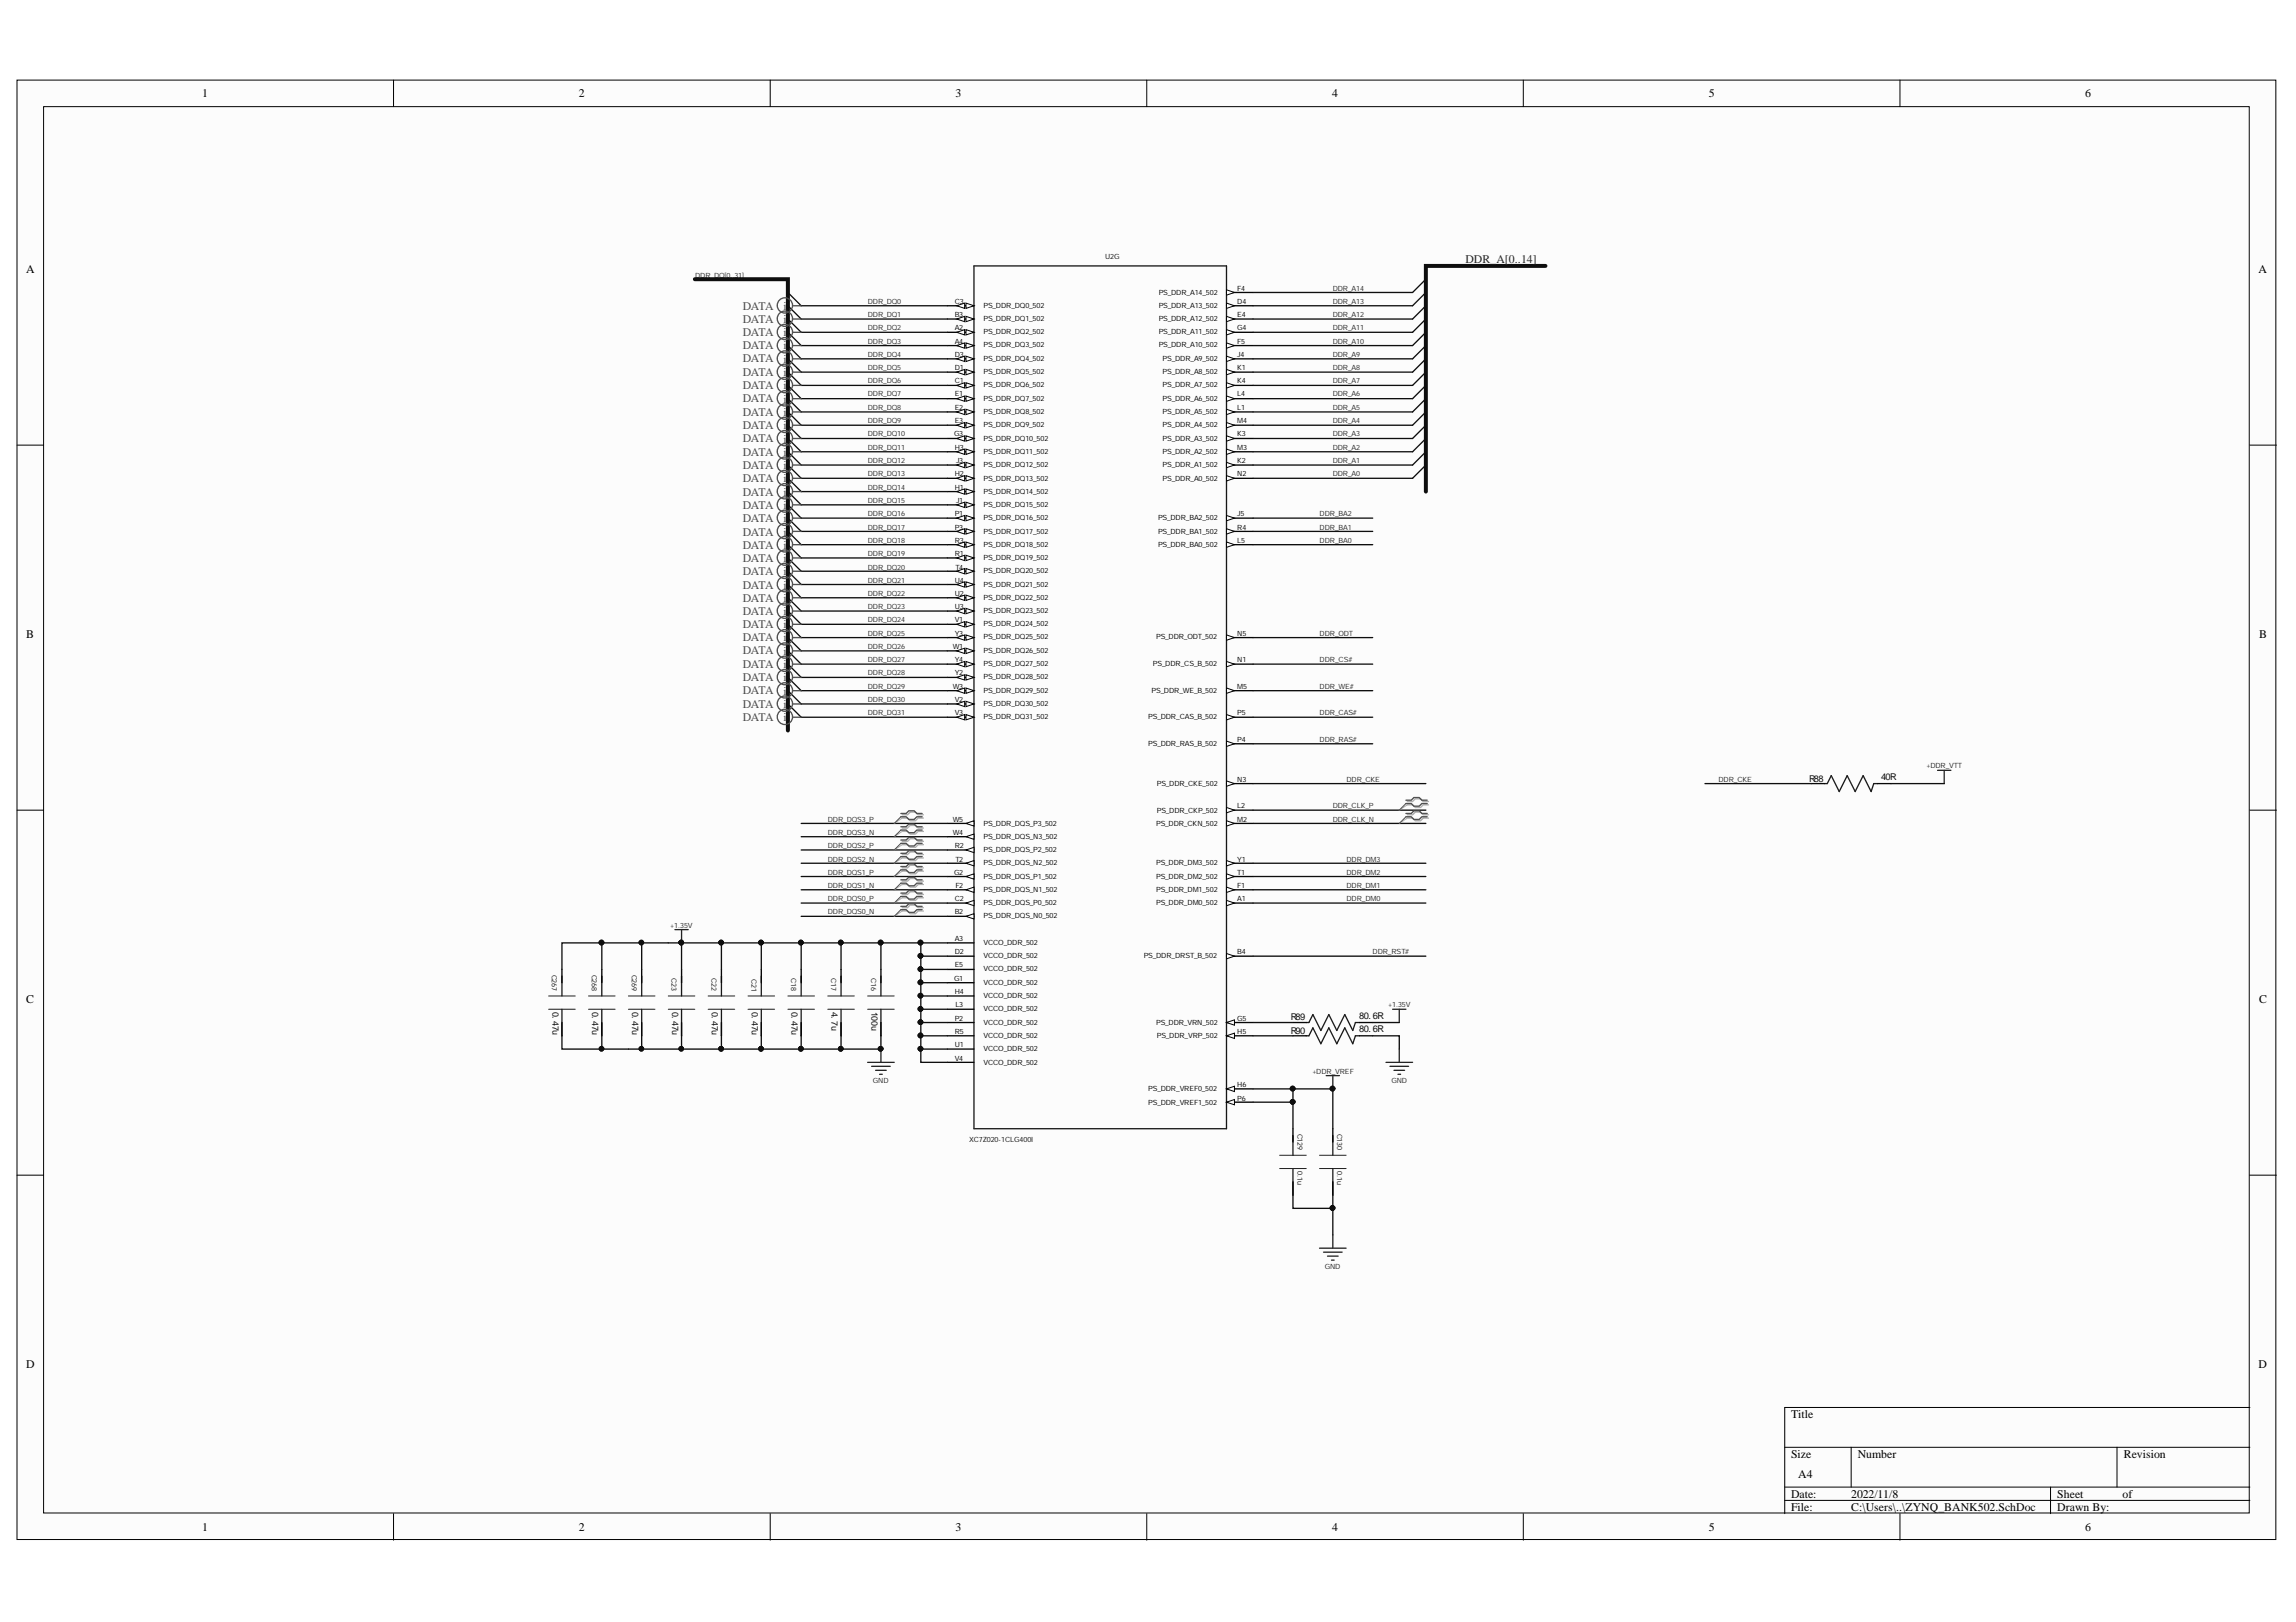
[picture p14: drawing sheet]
<svg xmlns="http://www.w3.org/2000/svg" width="297mm" height="210mm" viewBox="0 0 297 210" stroke-linecap="round" stroke-linejoin="round" font-family="sans-serif">
<defs><g id="words">
<g font-size="1.5">
<text x="26.1" y="12.6">1</text>
<text x="74.9" y="12.6">2</text>
<text x="123.6" y="12.6">3</text>
<text x="172.3" y="12.6">4</text>
<text x="221.1" y="12.6">5</text>
<text x="269.8" y="12.6">6</text>
<text x="3.4" y="35.3">A</text>
<text x="292.2" y="35.3">A</text>
<text x="3.4" y="82.6">B</text>
<text x="292.3" y="82.6">B</text>
<text x="3.4" y="129.8">C</text>
<text x="292.3" y="129.8">C</text>
<text x="3.4" y="177.1">D</text>
<text x="292.2" y="177.1">D</text>
<text x="231.7" y="183.5">Title</text>
<text x="231.7" y="188.7">Size</text>
<text x="232.6" y="191.3">A4</text>
<text x="240.3" y="188.7">Number</text>
<text x="274.8" y="188.7">Revision</text>
<text x="231.7" y="193.8">Date:</text>
<text x="231.7" y="195.5">File:</text>
<text x="239.5" y="193.8">2022/11/8</text>
<text x="239.5" y="195.5">C:\Users\..\ZYNQ_BANK502.SchDoc</text>
<text x="266.1" y="193.8">Sheet</text>
<text x="266.1" y="195.5">Drawn By:</text>
<text x="274.6" y="193.8">of</text>
<text x="26.1" y="198.1">1</text>
<text x="74.9" y="198.1">2</text>
<text x="123.6" y="198.1">3</text>
<text x="172.3" y="198.1">4</text>
<text x="221.1" y="198.1">5</text>
<text x="269.8" y="198.1">6</text>
</g>
<text font-size="1.5" fill="#262626" x="189.6" y="34.1">DDR_A[0..14]</text>
<g font-size="1.5" fill="#4c4c4c">
<text x="96.1" y="40.1">DATA</text>
<text x="96.1" y="41.8">DATA</text>
<text x="101.3" y="40.1">i</text>
<text x="101.3" y="41.8">i</text>
<text x="96.1" y="43.5">DATA</text>
<text x="96.1" y="45.2">DATA</text>
<text x="96.1" y="46.9">DATA</text>
<text x="101.3" y="43.5">i</text>
<text x="101.3" y="45.2">i</text>
<text x="101.3" y="47">i</text>
<text x="96.1" y="48.7">DATA</text>
<text x="96.1" y="50.4">DATA</text>
<text x="96.1" y="52.1">DATA</text>
<text x="96.1" y="53.8">DATA</text>
<text x="101.3" y="48.7">i</text>
<text x="101.3" y="50.4">i</text>
<text x="101.3" y="52.2">i</text>
<text x="101.3" y="53.8">i</text>
<text x="96.1" y="55.5">DATA</text>
<text x="96.1" y="57.2">DATA</text>
<text x="96.1" y="59">DATA</text>
<text x="101.3" y="55.5">i</text>
<text x="101.3" y="57.3">i</text>
<text x="101.3" y="59">i</text>
<text x="96.1" y="60.7">DATA</text>
<text x="96.1" y="62.4">DATA</text>
<text x="96.1" y="64.2">DATA</text>
<text x="96.1" y="65.8">DATA</text>
<text x="101.3" y="60.7">i</text>
<text x="101.3" y="62.4">i</text>
<text x="101.3" y="64.2">i</text>
<text x="101.3" y="65.8">i</text>
<text x="96.1" y="67.5">DATA</text>
<text x="96.1" y="69.3">DATA</text>
<text x="96.1" y="71">DATA</text>
<text x="101.3" y="67.5">i</text>
<text x="101.3" y="69.3">i</text>
<text x="101.3" y="71">i</text>
<text x="96.1" y="72.7">DATA</text>
<text x="96.1" y="74.5">DATA</text>
<text x="96.1" y="76.2">DATA</text>
<text x="96.1" y="77.8">DATA</text>
<text x="101.3" y="72.7">i</text>
<text x="101.3" y="74.5">i</text>
<text x="101.3" y="76.2">i</text>
<text x="101.3" y="77.8">i</text>
<text x="96.1" y="79.6">DATA</text>
<text x="96.1" y="81.3">DATA</text>
<text x="96.1" y="83">DATA</text>
<text x="101.3" y="79.6">i</text>
<text x="101.3" y="81.3">i</text>
<text x="101.3" y="83">i</text>
<text x="96.1" y="84.7">DATA</text>
<text x="96.1" y="86.5">DATA</text>
<text x="96.1" y="88.2">DATA</text>
<text x="96.1" y="89.9">DATA</text>
<text x="101.3" y="84.8">i</text>
<text x="101.3" y="86.5">i</text>
<text x="101.3" y="88.2">i</text>
<text x="101.3" y="89.9">i</text>
<text x="96.1" y="91.6">DATA</text>
<text x="96.1" y="93.3">DATA</text>
<text x="101.3" y="91.6">i</text>
<text x="101.3" y="93.3">i</text>
</g>
<g font-size="1.2" fill="#0e0e0e">
<text x="234.1" y="101.1">R88</text>
<text x="243.4" y="101">40R</text>
<text x="71.5" y="131" transform="rotate(90 71.5 131)">0. 47u</text>
<text x="76.6" y="131" transform="rotate(90 76.6 131)">0. 47u</text>
<text x="81.8" y="131" transform="rotate(90 81.8 131)">0. 47u</text>
<text x="86.9" y="131" transform="rotate(90 86.9 131)">0. 47u</text>
<text x="92.1" y="131" transform="rotate(90 92.1 131)">0. 47u</text>
<text x="97.3" y="131" transform="rotate(90 97.3 131)">0. 47u</text>
<text x="102.4" y="131" transform="rotate(90 102.4 131)">0. 47u</text>
<text x="107.6" y="131" transform="rotate(90 107.6 131)">4. 7u</text>
<text x="112.7" y="131" transform="rotate(90 112.7 131)">100u</text>
<text x="175.9" y="131.9">80. 6R</text>
<text x="167" y="132.1">R89</text>
<text x="167" y="133.8">R90</text>
<text x="175.9" y="133.6">80. 6R</text>
</g>
<g font-size=".9" fill="#262626">
<text x="89.9" y="35.9">DDR_DQ[0..31]</text>
<text x="112.3" y="39.3">DDR_DQ0</text>
<text x="112.3" y="41.1">DDR_DQ1</text>
<text x="172.4" y="41.1">DDR_A12</text>
<text x="172.4" y="39.3">DDR_A13</text>
<text x="172.4" y="37.6">DDR_A14</text>
<text x="112.3" y="42.8">DDR_DQ2</text>
<text x="112.3" y="44.5">DDR_DQ3</text>
<text x="112.3" y="46.2">DDR_DQ4</text>
<text x="112.3" y="47.9">DDR_DQ5</text>
<text x="172.4" y="47.9">DDR_A8</text>
<text x="172.4" y="46.2">DDR_A9</text>
<text x="172.4" y="44.5">DDR_A10</text>
<text x="172.4" y="42.8">DDR_A11</text>
<text x="112.3" y="49.6">DDR_DQ6</text>
<text x="112.3" y="51.3">DDR_DQ7</text>
<text x="112.3" y="53.1">DDR_DQ8</text>
<text x="172.4" y="53.1">DDR_A5</text>
<text x="172.4" y="51.3">DDR_A6</text>
<text x="172.4" y="49.6">DDR_A7</text>
<text x="112.3" y="54.8">DDR_DQ9</text>
<text x="112.3" y="56.5">DDR_DQ10</text>
<text x="112.3" y="58.2">DDR_DQ11</text>
<text x="112.3" y="59.9">DDR_DQ12</text>
<text x="172.4" y="59.9">DDR_A1</text>
<text x="172.4" y="58.2">DDR_A2</text>
<text x="172.4" y="56.5">DDR_A3</text>
<text x="172.4" y="54.8">DDR_A4</text>
<text x="112.3" y="61.6">DDR_DQ13</text>
<text x="112.3" y="63.4">DDR_DQ14</text>
<text x="112.3" y="65.1">DDR_DQ15</text>
<text x="172.4" y="61.6">DDR_A0</text>
<text x="112.3" y="66.8">DDR_DQ16</text>
<text x="112.3" y="68.6">DDR_DQ17</text>
<text x="112.3" y="70.2">DDR_DQ18</text>
<text x="112.3" y="71.9">DDR_DQ19</text>
<text x="170.7" y="66.8">DDR_BA2</text>
<text x="170.7" y="68.6">DDR_BA1</text>
<text x="170.7" y="70.2">DDR_BA0</text>
<text x="112.3" y="73.7">DDR_DQ20</text>
<text x="112.3" y="75.4">DDR_DQ21</text>
<text x="112.3" y="77.1">DDR_DQ22</text>
<text x="112.3" y="78.9">DDR_DQ23</text>
<text x="112.3" y="80.6">DDR_DQ24</text>
<text x="112.3" y="82.2">DDR_DQ25</text>
<text x="170.7" y="82.2">DDR_ODT</text>
<text x="112.3" y="84">DDR_DQ26</text>
<text x="112.3" y="85.7">DDR_DQ27</text>
<text x="112.3" y="87.4">DDR_DQ28</text>
<text x="112.3" y="89.2">DDR_DQ29</text>
<text x="170.7" y="85.7">DDR_CS#</text>
<text x="170.7" y="89.2">DDR_WE#</text>
<text x="112.3" y="90.9">DDR_DQ30</text>
<text x="112.3" y="92.6">DDR_DQ31</text>
<text x="170.7" y="92.6">DDR_CAS#</text>
<text x="170.7" y="96">DDR_RAS#</text>
<text x="174.2" y="101.2">DDR_CKE</text>
<text x="222.3" y="101.2">DDR_CKE</text>
<text x="249.2" y="99.4">+DDR_VTT</text>
<text x="107.1" y="106.3">DDR_DQS3_P</text>
<text x="172.4" y="104.6">DDR_CLK_P</text>
<text x="172.4" y="106.3">DDR_CLK_N</text>
<text x="107.1" y="113.2">DDR_DQS1_P</text>
<text x="107.1" y="111.5">DDR_DQS2_N</text>
<text x="107.1" y="108">DDR_DQS3_N</text>
<text x="107.1" y="109.7">DDR_DQS2_P</text>
<text x="174.2" y="113.2">DDR_DM2</text>
<text x="174.2" y="111.5">DDR_DM3</text>
<text x="107.1" y="114.9">DDR_DQS1_N</text>
<text x="107.1" y="116.6">DDR_DQS0_P</text>
<text x="107.1" y="118.3">DDR_DQS0_N</text>
<text x="174.2" y="114.9">DDR_DM1</text>
<text x="174.2" y="116.6">DDR_DM0</text>
<text x="86.7" y="120">+1.35V</text>
<text x="177.6" y="123.5">DDR_RST#</text>
<text x="179.6" y="130.3">+1.35V</text>
<text x="112.9" y="140.1">GND</text>
<text x="169.8" y="139">+DDR_VREF</text>
<text x="180" y="140.1">GND</text>
<text x="171.4" y="164.2">GND</text>
</g>
<g font-size=".9" fill="#0e0e0e">
<text x="143" y="33.5">U2G</text>
<text x="71.4" y="126.1" transform="rotate(90 71.4 126.1)">C267</text>
<text x="76.6" y="126.1" transform="rotate(90 76.6 126.1)">C268</text>
<text x="81.7" y="126.1" transform="rotate(90 81.7 126.1)">C269</text>
<text x="86.9" y="126.6" transform="rotate(90 86.9 126.6)">C23</text>
<text x="92" y="126.6" transform="rotate(90 92 126.6)">C22</text>
<text x="97.2" y="126.7" transform="rotate(90 97.2 126.7)">C21</text>
<text x="102.4" y="126.6" transform="rotate(90 102.4 126.6)">C18</text>
<text x="107.5" y="126.6" transform="rotate(90 107.5 126.6)">C17</text>
<text x="112.7" y="126.6" transform="rotate(90 112.7 126.6)">C16</text>
<text x="125.4" y="147.8">XC7Z020-1CLG400I</text>
<text x="167.8" y="146.7" transform="rotate(90 167.8 146.7)">C129</text>
<text x="173" y="146.7" transform="rotate(90 173 146.7)">C130</text>
<text x="167.8" y="151.6" transform="rotate(90 167.8 151.6)">0.1u</text>
<text x="173" y="151.6" transform="rotate(90 173 151.6)">0.1u</text>
</g>
<g font-size=".9">
<text x="123.5" y="39.3">C3</text>
<text x="123.5" y="41.1">B3</text>
<text x="127.2" y="39.8">PS_DDR_DQ0_502</text>
<text x="127.2" y="41.6">PS_DDR_DQ1_502</text>
<text x="149.9" y="38.1">PS_DDR_A14_502</text>
<text x="149.9" y="39.8">PS_DDR_A13_502</text>
<text x="149.9" y="41.6">PS_DDR_A12_502</text>
<text x="160.1" y="37.6">F4</text>
<text x="160.1" y="39.3">D4</text>
<text x="160.1" y="41.1">E4</text>
<text x="123.5" y="42.8">A2</text>
<text x="123.5" y="44.5">A4</text>
<text x="123.5" y="46.2">D3</text>
<text x="123.5" y="47.9">D1</text>
<text x="127.2" y="43.3">PS_DDR_DQ2_502</text>
<text x="127.2" y="45">PS_DDR_DQ3_502</text>
<text x="127.2" y="46.7">PS_DDR_DQ4_502</text>
<text x="149.9" y="43.3">PS_DDR_A11_502</text>
<text x="149.9" y="45">PS_DDR_A10_502</text>
<text x="150.4" y="46.7">PS_DDR_A9_502</text>
<text x="160.1" y="42.8">G4</text>
<text x="160.1" y="44.5">F5</text>
<text x="160.1" y="46.2">J4</text>
<text x="160.1" y="47.9">K1</text>
<text x="123.5" y="49.6">C1</text>
<text x="123.5" y="51.3">E1</text>
<text x="123.5" y="53.1">E2</text>
<text x="127.2" y="48.4">PS_DDR_DQ5_502</text>
<text x="127.2" y="50.1">PS_DDR_DQ6_502</text>
<text x="127.2" y="51.9">PS_DDR_DQ7_502</text>
<text x="127.2" y="53.6">PS_DDR_DQ8_502</text>
<text x="150.4" y="48.4">PS_DDR_A8_502</text>
<text x="150.4" y="50.1">PS_DDR_A7_502</text>
<text x="150.4" y="51.9">PS_DDR_A6_502</text>
<text x="150.4" y="53.6">PS_DDR_A5_502</text>
<text x="160.1" y="49.6">K4</text>
<text x="160.1" y="51.3">L4</text>
<text x="160.1" y="53.1">L1</text>
<text x="123.4" y="56.5">G3</text>
<text x="123.5" y="54.8">E3</text>
<text x="123.5" y="58.2">H3</text>
<text x="123.7" y="59.9">J3</text>
<text x="127.2" y="55.3">PS_DDR_DQ9_502</text>
<text x="127.2" y="57.1">PS_DDR_DQ10_502</text>
<text x="127.2" y="58.7">PS_DDR_DQ11_502</text>
<text x="150.4" y="55.3">PS_DDR_A4_502</text>
<text x="150.4" y="57.1">PS_DDR_A3_502</text>
<text x="150.4" y="58.7">PS_DDR_A2_502</text>
<text x="160.1" y="54.8">M4</text>
<text x="160.1" y="56.5">K3</text>
<text x="160.1" y="58.2">M3</text>
<text x="160.1" y="59.9">K2</text>
<text x="123.5" y="61.6">H2</text>
<text x="123.5" y="63.4">H1</text>
<text x="123.7" y="65.1">J1</text>
<text x="127.2" y="60.4">PS_DDR_DQ12_502</text>
<text x="127.2" y="62.2">PS_DDR_DQ13_502</text>
<text x="127.2" y="63.9">PS_DDR_DQ14_502</text>
<text x="127.2" y="65.6">PS_DDR_DQ15_502</text>
<text x="150.4" y="60.4">PS_DDR_A1_502</text>
<text x="150.4" y="62.2">PS_DDR_A0_502</text>
<text x="160.1" y="61.6">N2</text>
<text x="123.5" y="66.8">P1</text>
<text x="123.5" y="68.6">P3</text>
<text x="123.5" y="70.2">R3</text>
<text x="123.5" y="71.9">R1</text>
<text x="127.2" y="67.3">PS_DDR_DQ16_502</text>
<text x="127.2" y="69.1">PS_DDR_DQ17_502</text>
<text x="127.2" y="70.7">PS_DDR_DQ18_502</text>
<text x="149.8" y="67.3">PS_DDR_BA2_502</text>
<text x="149.8" y="69.1">PS_DDR_BA1_502</text>
<text x="149.8" y="70.7">PS_DDR_BA0_502</text>
<text x="160.1" y="66.8">J5</text>
<text x="160.1" y="68.6">R4</text>
<text x="160.1" y="70.2">L5</text>
<text x="123.5" y="75.4">U4</text>
<text x="123.5" y="77.1">U2</text>
<text x="123.6" y="73.7">T4</text>
<text x="127.2" y="72.4">PS_DDR_DQ19_502</text>
<text x="127.2" y="74.2">PS_DDR_DQ20_502</text>
<text x="127.2" y="75.9">PS_DDR_DQ21_502</text>
<text x="127.2" y="77.6">PS_DDR_DQ22_502</text>
<text x="123.5" y="78.9">U3</text>
<text x="123.5" y="80.6">V1</text>
<text x="123.5" y="82.2">Y3</text>
<text x="127.2" y="79.4">PS_DDR_DQ23_502</text>
<text x="127.2" y="81.1">PS_DDR_DQ24_502</text>
<text x="127.2" y="82.8">PS_DDR_DQ25_502</text>
<text x="149.6" y="82.8">PS_DDR_ODT_502</text>
<text x="160.1" y="82.2">N5</text>
<text x="123.3" y="84">W1</text>
<text x="123.3" y="89.2">W3</text>
<text x="123.5" y="85.7">Y4</text>
<text x="123.5" y="87.4">Y2</text>
<text x="127.2" y="84.5">PS_DDR_DQ26_502</text>
<text x="127.2" y="86.2">PS_DDR_DQ27_502</text>
<text x="127.2" y="87.9">PS_DDR_DQ28_502</text>
<text x="127.2" y="89.7">PS_DDR_DQ29_502</text>
<text x="149" y="89.7">PS_DDR_WE_B_502</text>
<text x="149.1" y="86.2">PS_DDR_CS_B_502</text>
<text x="160.1" y="85.7">N1</text>
<text x="160.1" y="89.2">M5</text>
<text x="123.5" y="90.9">V2</text>
<text x="123.5" y="92.6">V3</text>
<text x="127.2" y="91.4">PS_DDR_DQ30_502</text>
<text x="127.2" y="93.1">PS_DDR_DQ31_502</text>
<text x="148.6" y="93.1">PS_DDR_CAS_B_502</text>
<text x="160.1" y="92.6">P5</text>
<text x="148.6" y="96.5">PS_DDR_RAS_B_502</text>
<text x="149.7" y="101.7">PS_DDR_CKE_502</text>
<text x="160.1" y="101.2">N3</text>
<text x="160.1" y="96">P4</text>
<text x="123.3" y="106.3">W5</text>
<text x="127.2" y="106.8">PS_DDR_DQS_P3_502</text>
<text x="149.6" y="106.8">PS_DDR_CKN_502</text>
<text x="149.7" y="105.2">PS_DDR_CKP_502</text>
<text x="160.1" y="104.6">L2</text>
<text x="160.1" y="106.3">M2</text>
<text x="123.3" y="108">W4</text>
<text x="123.4" y="113.2">G2</text>
<text x="123.5" y="109.7">R2</text>
<text x="123.6" y="111.5">T2</text>
<text x="127.2" y="113.7">PS_DDR_DQS_P1_502</text>
<text x="127.2" y="110.3">PS_DDR_DQS_P2_502</text>
<text x="127.2" y="112">PS_DDR_DQS_N2_502</text>
<text x="127.2" y="108.5">PS_DDR_DQS_N3_502</text>
<text x="149.6" y="113.7">PS_DDR_DM2_502</text>
<text x="149.6" y="112">PS_DDR_DM3_502</text>
<text x="160.1" y="113.2">T1</text>
<text x="160.1" y="111.5">Y1</text>
<text x="123.5" y="116.6">C2</text>
<text x="123.5" y="118.3">B2</text>
<text x="123.6" y="114.9">F2</text>
<text x="127.2" y="117.2">PS_DDR_DQS_P0_502</text>
<text x="127.2" y="118.8">PS_DDR_DQS_N0_502</text>
<text x="127.2" y="115.4">PS_DDR_DQS_N1_502</text>
<text x="149.6" y="117.2">PS_DDR_DM0_502</text>
<text x="149.6" y="115.4">PS_DDR_DM1_502</text>
<text x="160.1" y="116.6">A1</text>
<text x="160.1" y="114.9">F1</text>
<text x="123.5" y="121.8">A3</text>
<text x="123.5" y="123.5">D2</text>
<text x="123.5" y="125.2">E5</text>
<text x="127.2" y="122.3">VCCO_DDR_502</text>
<text x="127.2" y="124">VCCO_DDR_502</text>
<text x="127.2" y="125.7">VCCO_DDR_502</text>
<text x="148" y="124">PS_DDR_DRST_B_502</text>
<text x="160.1" y="123.5">B4</text>
<text x="123.4" y="127">G1</text>
<text x="123.5" y="128.7">H4</text>
<text x="123.6" y="130.3">L3</text>
<text x="127.2" y="127.5">VCCO_DDR_502</text>
<text x="127.2" y="129.2">VCCO_DDR_502</text>
<text x="127.2" y="130.8">VCCO_DDR_502</text>
<text x="123.5" y="132.1">P2</text>
<text x="123.5" y="133.8">R5</text>
<text x="123.5" y="135.5">U1</text>
<text x="123.5" y="137.3">V4</text>
<text x="127.2" y="132.6">VCCO_DDR_502</text>
<text x="127.2" y="134.3">VCCO_DDR_502</text>
<text x="127.2" y="136">VCCO_DDR_502</text>
<text x="127.2" y="137.8">VCCO_DDR_502</text>
<text x="149.6" y="132.6">PS_DDR_VRN_502</text>
<text x="149.7" y="134.3">PS_DDR_VRP_502</text>
<text x="160.1" y="132.1">G5</text>
<text x="160.1" y="133.8">H5</text>
<text x="148.6" y="141.2">PS_DDR_VREF0_502</text>
<text x="148.6" y="142.9">PS_DDR_VREF1_502</text>
<text x="160.1" y="140.7">H6</text>
<text x="160.1" y="142.4">P6</text>
</g>
</g></defs>
<g fill="#fcfcfc" stroke="#000" stroke-width=".13">
<path d="M2.2 10.4h292.2v188.8h-292.2z"/>
<path d="M5.6 13.8h285.4v182h-285.4z"/>
</g>
<g fill="none" stroke="#000" stroke-width=".13">
<path d="M50.9 10.4v3.4M99.6 10.4v3.4M148.4 10.4v3.4M197.1 10.4v3.4M245.8 10.4v3.4M2.2 57.6h3.4M291.1 57.6h3.4M2.2 104.8h3.4M291.1 104.8h3.4M2.2 152.1h3.4M291.1 152.1h3.4M50.9 195.9v3.4"/>
<path d="M99.6 195.9v3.4M148.4 195.9v3.4M197.1 195.9v3.4M230.9 187.3h60.2M230.9 192.4h60.2M230.9 194.2h60.2M239.5 187.3v5.1M245.8 195.9v3.4M265.3 192.4v3.5M273.9 187.3v5.1M291.1 182.1h-60.2v13.8"/>
</g>
<path d="M126 34.4h32.7v111.7h-32.7z" fill="none" stroke="#1c1c1c" stroke-width=".17"/>
<path d="M158.7 123.7h3.4" fill="none" stroke="#000" stroke-width=".17"/>
<path d="M158.7 123.4l1 .3-1 .4z" fill="#fcfcfc"/>
<path d="M158.7 123.4l1 .3-1 .4z" fill="none" stroke="#000" stroke-width=".13"/>
<path d="M122.6 39.6h3.4" fill="none" stroke="#000" stroke-width=".17"/>
<path d="M125 39.2l1 .4-1 .3z" fill="#fcfcfc"/>
<path d="M125 39.2l1 .4-1 .3z" fill="none" stroke="#000" stroke-width=".13"/>
<path d="M123.8 39.6l1-.4v.7z" fill="#fcfcfc"/>
<path d="M123.8 39.6l1-.4v.7z" fill="none" stroke="#000" stroke-width=".13"/>
<path d="M122.6 41.3h3.4" fill="none" stroke="#000" stroke-width=".17"/>
<path d="M125 40.9l1 .4-1 .3z" fill="#fcfcfc"/>
<path d="M125 40.9l1 .4-1 .3z" fill="none" stroke="#000" stroke-width=".13"/>
<path d="M123.8 41.3l1-.4v.7z" fill="#fcfcfc"/>
<path d="M123.8 41.3l1-.4v.7z" fill="none" stroke="#000" stroke-width=".13"/>
<path d="M122.6 43h3.4" fill="none" stroke="#000" stroke-width=".17"/>
<path d="M125 42.7l1 .3-1 .3z" fill="#fcfcfc"/>
<path d="M125 42.7l1 .3-1 .3z" fill="none" stroke="#000" stroke-width=".13"/>
<path d="M123.8 43l1-.3v.6z" fill="#fcfcfc"/>
<path d="M123.8 43l1-.3v.6z" fill="none" stroke="#000" stroke-width=".13"/>
<path d="M122.6 44.7h3.4" fill="none" stroke="#000" stroke-width=".17"/>
<path d="M125 44.4l1 .3-1 .4z" fill="#fcfcfc"/>
<path d="M125 44.4l1 .3-1 .4z" fill="none" stroke="#000" stroke-width=".13"/>
<path d="M123.8 44.7l1-.3v.7z" fill="#fcfcfc"/>
<path d="M123.8 44.7l1-.3v.7z" fill="none" stroke="#000" stroke-width=".13"/>
<path d="M158.7 116.9h3.4" fill="none" stroke="#000" stroke-width=".17"/>
<path d="M158.7 116.5l1 .4-1 .3z" fill="#fcfcfc"/>
<path d="M158.7 116.5l1 .4-1 .3z" fill="none" stroke="#000" stroke-width=".13"/>
<path d="M122.6 116.9h3.4" fill="none" stroke="#000" stroke-width=".17"/>
<path d="M125 116.9l1-.4v.7z" fill="#fcfcfc"/>
<path d="M125 116.9l1-.4v.7z" fill="none" stroke="#000" stroke-width=".13"/>
<path d="M122.6 118.6h3.4" fill="none" stroke="#000" stroke-width=".17"/>
<path d="M125 118.6l1-.4v.7z" fill="#fcfcfc"/>
<path d="M125 118.6l1-.4v.7z" fill="none" stroke="#000" stroke-width=".13"/>
<path d="M122.6 46.4h3.4" fill="none" stroke="#000" stroke-width=".17"/>
<path d="M125 46.1l1 .3-1 .4z" fill="#fcfcfc"/>
<path d="M125 46.1l1 .3-1 .4z" fill="none" stroke="#000" stroke-width=".13"/>
<path d="M123.8 46.4l1-.3v.7z" fill="#fcfcfc"/>
<path d="M123.8 46.4l1-.3v.7z" fill="none" stroke="#000" stroke-width=".13"/>
<path d="M122.6 48.2h3.4" fill="none" stroke="#000" stroke-width=".17"/>
<path d="M125 47.8l1 .4-1 .3z" fill="#fcfcfc"/>
<path d="M125 47.8l1 .4-1 .3z" fill="none" stroke="#000" stroke-width=".13"/>
<path d="M123.8 48.2l1-.4v.7z" fill="#fcfcfc"/>
<path d="M123.8 48.2l1-.4v.7z" fill="none" stroke="#000" stroke-width=".13"/>
<path d="M122.6 49.9h3.4" fill="none" stroke="#000" stroke-width=".17"/>
<path d="M125 49.5l1 .4-1 .3z" fill="#fcfcfc"/>
<path d="M125 49.5l1 .4-1 .3z" fill="none" stroke="#000" stroke-width=".13"/>
<path d="M123.8 49.9l1-.4v.7z" fill="#fcfcfc"/>
<path d="M123.8 49.9l1-.4v.7z" fill="none" stroke="#000" stroke-width=".13"/>
<path d="M122.6 51.6h3.4" fill="none" stroke="#000" stroke-width=".17"/>
<path d="M125 51.2l1 .4-1 .3z" fill="#fcfcfc"/>
<path d="M125 51.2l1 .4-1 .3z" fill="none" stroke="#000" stroke-width=".13"/>
<path d="M123.8 51.6l1-.4v.7z" fill="#fcfcfc"/>
<path d="M123.8 51.6l1-.4v.7z" fill="none" stroke="#000" stroke-width=".13"/>
<path d="M122.6 53.3h3.4" fill="none" stroke="#000" stroke-width=".17"/>
<path d="M125 53l1 .3-1 .4z" fill="#fcfcfc"/>
<path d="M125 53l1 .3-1 .4z" fill="none" stroke="#000" stroke-width=".13"/>
<path d="M123.8 53.3l1-.3v.7z" fill="#fcfcfc"/>
<path d="M123.8 53.3l1-.3v.7z" fill="none" stroke="#000" stroke-width=".13"/>
<path d="M122.6 55h3.4" fill="none" stroke="#000" stroke-width=".17"/>
<path d="M125 54.7l1 .3-1 .4z" fill="#fcfcfc"/>
<path d="M125 54.7l1 .3-1 .4z" fill="none" stroke="#000" stroke-width=".13"/>
<path d="M123.8 55l1-.3v.7z" fill="#fcfcfc"/>
<path d="M123.8 55l1-.3v.7z" fill="none" stroke="#000" stroke-width=".13"/>
<path d="M122.6 56.7h3.4" fill="none" stroke="#000" stroke-width=".17"/>
<path d="M125 56.4l1 .3-1 .4z" fill="#fcfcfc"/>
<path d="M125 56.4l1 .3-1 .4z" fill="none" stroke="#000" stroke-width=".13"/>
<path d="M123.8 56.7l1-.3v.7z" fill="#fcfcfc"/>
<path d="M123.8 56.7l1-.3v.7z" fill="none" stroke="#000" stroke-width=".13"/>
<path d="M122.6 58.5h3.4" fill="none" stroke="#000" stroke-width=".17"/>
<path d="M125 58.1l1 .4-1 .3z" fill="#fcfcfc"/>
<path d="M125 58.1l1 .4-1 .3z" fill="none" stroke="#000" stroke-width=".13"/>
<path d="M123.8 58.5l1-.4v.7z" fill="#fcfcfc"/>
<path d="M123.8 58.5l1-.4v.7z" fill="none" stroke="#000" stroke-width=".13"/>
<path d="M158.7 115.1h3.4" fill="none" stroke="#000" stroke-width=".17"/>
<path d="M158.7 114.8l1 .3-1 .4z" fill="#fcfcfc"/>
<path d="M158.7 114.8l1 .3-1 .4z" fill="none" stroke="#000" stroke-width=".13"/>
<path d="M122.6 113.4h3.4" fill="none" stroke="#000" stroke-width=".17"/>
<path d="M125 113.4l1-.3v.7z" fill="#fcfcfc"/>
<path d="M125 113.4l1-.3v.7z" fill="none" stroke="#000" stroke-width=".13"/>
<path d="M122.6 115.1h3.4" fill="none" stroke="#000" stroke-width=".17"/>
<path d="M125 115.1l1-.3v.7z" fill="#fcfcfc"/>
<path d="M125 115.1l1-.3v.7z" fill="none" stroke="#000" stroke-width=".13"/>
<path d="M122.6 60.2h3.4" fill="none" stroke="#000" stroke-width=".17"/>
<path d="M125 59.8l1 .4-1 .3z" fill="#fcfcfc"/>
<path d="M125 59.8l1 .4-1 .3z" fill="none" stroke="#000" stroke-width=".13"/>
<path d="M123.8 60.2l1-.4v.7z" fill="#fcfcfc"/>
<path d="M123.8 60.2l1-.4v.7z" fill="none" stroke="#000" stroke-width=".13"/>
<path d="M122.6 61.9h3.4" fill="none" stroke="#000" stroke-width=".17"/>
<path d="M125 61.6l1 .3-1 .3z" fill="#fcfcfc"/>
<path d="M125 61.6l1 .3-1 .3z" fill="none" stroke="#000" stroke-width=".13"/>
<path d="M123.8 61.9l1-.3v.6z" fill="#fcfcfc"/>
<path d="M123.8 61.9l1-.3v.6z" fill="none" stroke="#000" stroke-width=".13"/>
<path d="M122.6 63.6h3.4" fill="none" stroke="#000" stroke-width=".17"/>
<path d="M125 63.3l1 .3-1 .4z" fill="#fcfcfc"/>
<path d="M125 63.3l1 .3-1 .4z" fill="none" stroke="#000" stroke-width=".13"/>
<path d="M123.8 63.6l1-.3v.7z" fill="#fcfcfc"/>
<path d="M123.8 63.6l1-.3v.7z" fill="none" stroke="#000" stroke-width=".13"/>
<path d="M122.6 65.3h3.4" fill="none" stroke="#000" stroke-width=".17"/>
<path d="M125 65l1 .3-1 .4z" fill="#fcfcfc"/>
<path d="M125 65l1 .3-1 .4z" fill="none" stroke="#000" stroke-width=".13"/>
<path d="M123.8 65.3l1-.3v.7z" fill="#fcfcfc"/>
<path d="M123.8 65.3l1-.3v.7z" fill="none" stroke="#000" stroke-width=".13"/>
<path d="M158.7 37.8h3.4" fill="none" stroke="#000" stroke-width=".17"/>
<path d="M158.7 37.5l1 .3-1 .4z" fill="#fcfcfc"/>
<path d="M158.7 37.5l1 .3-1 .4z" fill="none" stroke="#000" stroke-width=".13"/>
<path d="M158.7 39.6h3.4" fill="none" stroke="#000" stroke-width=".17"/>
<path d="M158.7 39.2l1 .4-1 .3z" fill="#fcfcfc"/>
<path d="M158.7 39.2l1 .4-1 .3z" fill="none" stroke="#000" stroke-width=".13"/>
<path d="M158.7 41.3h3.4" fill="none" stroke="#000" stroke-width=".17"/>
<path d="M158.7 40.9l1 .4-1 .3z" fill="#fcfcfc"/>
<path d="M158.7 40.9l1 .4-1 .3z" fill="none" stroke="#000" stroke-width=".13"/>
<path d="M158.7 43h3.4" fill="none" stroke="#000" stroke-width=".17"/>
<path d="M158.7 42.7l1 .3-1 .3z" fill="#fcfcfc"/>
<path d="M158.7 42.7l1 .3-1 .3z" fill="none" stroke="#000" stroke-width=".13"/>
<path d="M158.7 44.7h3.4" fill="none" stroke="#000" stroke-width=".17"/>
<path d="M158.7 44.4l1 .3-1 .4z" fill="#fcfcfc"/>
<path d="M158.7 44.4l1 .3-1 .4z" fill="none" stroke="#000" stroke-width=".13"/>
<path d="M158.7 46.4h3.4" fill="none" stroke="#000" stroke-width=".17"/>
<path d="M158.7 46.1l1 .3-1 .4z" fill="#fcfcfc"/>
<path d="M158.7 46.1l1 .3-1 .4z" fill="none" stroke="#000" stroke-width=".13"/>
<path d="M158.7 48.2h3.4" fill="none" stroke="#000" stroke-width=".17"/>
<path d="M158.7 47.8l1 .4-1 .3z" fill="#fcfcfc"/>
<path d="M158.7 47.8l1 .4-1 .3z" fill="none" stroke="#000" stroke-width=".13"/>
<path d="M158.7 49.9h3.4" fill="none" stroke="#000" stroke-width=".17"/>
<path d="M158.7 49.5l1 .4-1 .3z" fill="#fcfcfc"/>
<path d="M158.7 49.5l1 .4-1 .3z" fill="none" stroke="#000" stroke-width=".13"/>
<path d="M158.7 51.6h3.4" fill="none" stroke="#000" stroke-width=".17"/>
<path d="M158.7 51.2l1 .4-1 .3z" fill="#fcfcfc"/>
<path d="M158.7 51.2l1 .4-1 .3z" fill="none" stroke="#000" stroke-width=".13"/>
<path d="M158.7 53.3h3.4" fill="none" stroke="#000" stroke-width=".17"/>
<path d="M158.7 53l1 .3-1 .4z" fill="#fcfcfc"/>
<path d="M158.7 53l1 .3-1 .4z" fill="none" stroke="#000" stroke-width=".13"/>
<path d="M158.7 55h3.4" fill="none" stroke="#000" stroke-width=".17"/>
<path d="M158.7 54.7l1 .3-1 .4z" fill="#fcfcfc"/>
<path d="M158.7 54.7l1 .3-1 .4z" fill="none" stroke="#000" stroke-width=".13"/>
<path d="M158.7 56.7h3.4" fill="none" stroke="#000" stroke-width=".17"/>
<path d="M158.7 56.4l1 .3-1 .4z" fill="#fcfcfc"/>
<path d="M158.7 56.4l1 .3-1 .4z" fill="none" stroke="#000" stroke-width=".13"/>
<path d="M158.7 132.3h3.4" fill="none" stroke="#000" stroke-width=".17"/>
<path d="M158.7 132.3l1-.3v.7z" fill="#fcfcfc"/>
<path d="M158.7 132.3l1-.3v.7z" fill="none" stroke="#000" stroke-width=".13"/>
<path d="M158.7 134h3.4" fill="none" stroke="#000" stroke-width=".17"/>
<path d="M158.7 134l1-.3v.7z" fill="#fcfcfc"/>
<path d="M158.7 134l1-.3v.7z" fill="none" stroke="#000" stroke-width=".13"/>
<path d="M158.7 104.8h3.4" fill="none" stroke="#000" stroke-width=".17"/>
<path d="M158.7 104.5l1 .3-1 .4z" fill="#fcfcfc"/>
<path d="M158.7 104.5l1 .3-1 .4z" fill="none" stroke="#000" stroke-width=".13"/>
<path d="M158.7 106.6h3.4" fill="none" stroke="#000" stroke-width=".17"/>
<path d="M158.7 106.2l1 .4-1 .3z" fill="#fcfcfc"/>
<path d="M158.7 106.2l1 .4-1 .3z" fill="none" stroke="#000" stroke-width=".13"/>
<path d="M158.7 58.5h3.4" fill="none" stroke="#000" stroke-width=".17"/>
<path d="M158.7 58.1l1 .4-1 .3z" fill="#fcfcfc"/>
<path d="M158.7 58.1l1 .4-1 .3z" fill="none" stroke="#000" stroke-width=".13"/>
<path d="M158.7 60.2h3.4" fill="none" stroke="#000" stroke-width=".17"/>
<path d="M158.7 59.8l1 .4-1 .3z" fill="#fcfcfc"/>
<path d="M158.7 59.8l1 .4-1 .3z" fill="none" stroke="#000" stroke-width=".13"/>
<path d="M158.7 61.9h3.4" fill="none" stroke="#000" stroke-width=".17"/>
<path d="M158.7 61.6l1 .3-1 .3z" fill="#fcfcfc"/>
<path d="M158.7 61.6l1 .3-1 .3z" fill="none" stroke="#000" stroke-width=".13"/>
<path d="M158.7 67.1h3.4" fill="none" stroke="#000" stroke-width=".17"/>
<path d="M158.7 66.7l1 .4-1 .3z" fill="#fcfcfc"/>
<path d="M158.7 66.7l1 .4-1 .3z" fill="none" stroke="#000" stroke-width=".13"/>
<path d="M158.7 68.8h3.4" fill="none" stroke="#000" stroke-width=".17"/>
<path d="M158.7 68.4l1 .4-1 .3z" fill="#fcfcfc"/>
<path d="M158.7 68.4l1 .4-1 .3z" fill="none" stroke="#000" stroke-width=".13"/>
<path d="M158.7 70.5h3.4" fill="none" stroke="#000" stroke-width=".17"/>
<path d="M158.7 70.1l1 .4-1 .3z" fill="#fcfcfc"/>
<path d="M158.7 70.1l1 .4-1 .3z" fill="none" stroke="#000" stroke-width=".13"/>
<path d="M158.7 82.5h3.4" fill="none" stroke="#000" stroke-width=".17"/>
<path d="M158.7 82.2l1 .3-1 .4z" fill="#fcfcfc"/>
<path d="M158.7 82.2l1 .3-1 .4z" fill="none" stroke="#000" stroke-width=".13"/>
<path d="M158.7 85.9h3.4" fill="none" stroke="#000" stroke-width=".17"/>
<path d="M158.7 85.6l1 .3-1 .4z" fill="#fcfcfc"/>
<path d="M158.7 85.6l1 .3-1 .4z" fill="none" stroke="#000" stroke-width=".13"/>
<path d="M158.7 101.4h3.4" fill="none" stroke="#000" stroke-width=".17"/>
<path d="M158.7 101.1l1 .3-1 .3z" fill="#fcfcfc"/>
<path d="M158.7 101.1l1 .3-1 .3z" fill="none" stroke="#000" stroke-width=".13"/>
<path d="M158.7 89.4h3.4" fill="none" stroke="#000" stroke-width=".17"/>
<path d="M158.7 89l1 .4-1 .3z" fill="#fcfcfc"/>
<path d="M158.7 89l1 .4-1 .3z" fill="none" stroke="#000" stroke-width=".13"/>
<path d="M158.7 92.8h3.4" fill="none" stroke="#000" stroke-width=".17"/>
<path d="M158.7 92.5l1 .3-1 .4z" fill="#fcfcfc"/>
<path d="M158.7 92.5l1 .3-1 .4z" fill="none" stroke="#000" stroke-width=".13"/>
<path d="M158.7 96.3h3.4" fill="none" stroke="#000" stroke-width=".17"/>
<path d="M158.7 95.9l1 .4-1 .3z" fill="#fcfcfc"/>
<path d="M158.7 95.9l1 .4-1 .3z" fill="none" stroke="#000" stroke-width=".13"/>
<path d="M122.6 67.1h3.4" fill="none" stroke="#000" stroke-width=".17"/>
<path d="M125 66.7l1 .4-1 .3z" fill="#fcfcfc"/>
<path d="M125 66.7l1 .4-1 .3z" fill="none" stroke="#000" stroke-width=".13"/>
<path d="M123.8 67.1l1-.4v.7z" fill="#fcfcfc"/>
<path d="M123.8 67.1l1-.4v.7z" fill="none" stroke="#000" stroke-width=".13"/>
<path d="M122.6 68.8h3.4" fill="none" stroke="#000" stroke-width=".17"/>
<path d="M125 68.4l1 .4-1 .3z" fill="#fcfcfc"/>
<path d="M125 68.4l1 .4-1 .3z" fill="none" stroke="#000" stroke-width=".13"/>
<path d="M123.8 68.8l1-.4v.7z" fill="#fcfcfc"/>
<path d="M123.8 68.8l1-.4v.7z" fill="none" stroke="#000" stroke-width=".13"/>
<path d="M122.6 70.5h3.4" fill="none" stroke="#000" stroke-width=".17"/>
<path d="M125 70.1l1 .4-1 .3z" fill="#fcfcfc"/>
<path d="M125 70.1l1 .4-1 .3z" fill="none" stroke="#000" stroke-width=".13"/>
<path d="M123.8 70.5l1-.4v.7z" fill="#fcfcfc"/>
<path d="M123.8 70.5l1-.4v.7z" fill="none" stroke="#000" stroke-width=".13"/>
<path d="M122.6 72.2h3.4" fill="none" stroke="#000" stroke-width=".17"/>
<path d="M125 71.9l1 .3-1 .3z" fill="#fcfcfc"/>
<path d="M125 71.9l1 .3-1 .3z" fill="none" stroke="#000" stroke-width=".13"/>
<path d="M123.8 72.2l1-.3v.6z" fill="#fcfcfc"/>
<path d="M123.8 72.2l1-.3v.6z" fill="none" stroke="#000" stroke-width=".13"/>
<path d="M158.7 113.4h3.4" fill="none" stroke="#000" stroke-width=".17"/>
<path d="M158.7 113.1l1 .3-1 .4z" fill="#fcfcfc"/>
<path d="M158.7 113.1l1 .3-1 .4z" fill="none" stroke="#000" stroke-width=".13"/>
<path d="M122.6 110h3.4" fill="none" stroke="#000" stroke-width=".17"/>
<path d="M125 110l1-.3v.6z" fill="#fcfcfc"/>
<path d="M125 110l1-.3v.6z" fill="none" stroke="#000" stroke-width=".13"/>
<path d="M122.6 111.7h3.4" fill="none" stroke="#000" stroke-width=".17"/>
<path d="M125 111.7l1-.3v.7z" fill="#fcfcfc"/>
<path d="M125 111.7l1-.3v.7z" fill="none" stroke="#000" stroke-width=".13"/>
<path d="M122.6 73.9h3.4" fill="none" stroke="#000" stroke-width=".17"/>
<path d="M125 73.6l1 .3-1 .4z" fill="#fcfcfc"/>
<path d="M125 73.6l1 .3-1 .4z" fill="none" stroke="#000" stroke-width=".13"/>
<path d="M123.8 73.9l1-.3v.7z" fill="#fcfcfc"/>
<path d="M123.8 73.9l1-.3v.7z" fill="none" stroke="#000" stroke-width=".13"/>
<path d="M122.6 75.6h3.4" fill="none" stroke="#000" stroke-width=".17"/>
<path d="M125 75.3l1 .3-1 .4z" fill="#fcfcfc"/>
<path d="M125 75.3l1 .3-1 .4z" fill="none" stroke="#000" stroke-width=".13"/>
<path d="M123.8 75.6l1-.3v.7z" fill="#fcfcfc"/>
<path d="M123.8 75.6l1-.3v.7z" fill="none" stroke="#000" stroke-width=".13"/>
<path d="M122.6 77.4h3.4" fill="none" stroke="#000" stroke-width=".17"/>
<path d="M125 77l1 .4-1 .3z" fill="#fcfcfc"/>
<path d="M125 77l1 .4-1 .3z" fill="none" stroke="#000" stroke-width=".13"/>
<path d="M123.8 77.4l1-.4v.7z" fill="#fcfcfc"/>
<path d="M123.8 77.4l1-.4v.7z" fill="none" stroke="#000" stroke-width=".13"/>
<path d="M122.6 79.1h3.4" fill="none" stroke="#000" stroke-width=".17"/>
<path d="M125 78.7l1 .4-1 .3z" fill="#fcfcfc"/>
<path d="M125 78.7l1 .4-1 .3z" fill="none" stroke="#000" stroke-width=".13"/>
<path d="M123.8 79.1l1-.4v.7z" fill="#fcfcfc"/>
<path d="M123.8 79.1l1-.4v.7z" fill="none" stroke="#000" stroke-width=".13"/>
<path d="M122.6 80.8h3.4" fill="none" stroke="#000" stroke-width=".17"/>
<path d="M125 80.4l1 .4-1 .3z" fill="#fcfcfc"/>
<path d="M125 80.4l1 .4-1 .3z" fill="none" stroke="#000" stroke-width=".13"/>
<path d="M123.8 80.8l1-.4v.7z" fill="#fcfcfc"/>
<path d="M123.8 80.8l1-.4v.7z" fill="none" stroke="#000" stroke-width=".13"/>
<path d="M122.6 82.5h3.4" fill="none" stroke="#000" stroke-width=".17"/>
<path d="M125 82.2l1 .3-1 .4z" fill="#fcfcfc"/>
<path d="M125 82.2l1 .3-1 .4z" fill="none" stroke="#000" stroke-width=".13"/>
<path d="M123.8 82.5l1-.3v.7z" fill="#fcfcfc"/>
<path d="M123.8 82.5l1-.3v.7z" fill="none" stroke="#000" stroke-width=".13"/>
<path d="M122.6 84.2h3.4" fill="none" stroke="#000" stroke-width=".17"/>
<path d="M125 83.9l1 .3-1 .4z" fill="#fcfcfc"/>
<path d="M125 83.9l1 .3-1 .4z" fill="none" stroke="#000" stroke-width=".13"/>
<path d="M123.8 84.2l1-.3v.7z" fill="#fcfcfc"/>
<path d="M123.8 84.2l1-.3v.7z" fill="none" stroke="#000" stroke-width=".13"/>
<path d="M122.6 85.9h3.4" fill="none" stroke="#000" stroke-width=".17"/>
<path d="M125 85.6l1 .3-1 .4z" fill="#fcfcfc"/>
<path d="M125 85.6l1 .3-1 .4z" fill="none" stroke="#000" stroke-width=".13"/>
<path d="M123.8 85.9l1-.3v.7z" fill="#fcfcfc"/>
<path d="M123.8 85.9l1-.3v.7z" fill="none" stroke="#000" stroke-width=".13"/>
<path d="M158.7 111.7h3.4" fill="none" stroke="#000" stroke-width=".17"/>
<path d="M158.7 111.4l1 .3-1 .4z" fill="#fcfcfc"/>
<path d="M158.7 111.4l1 .3-1 .4z" fill="none" stroke="#000" stroke-width=".13"/>
<path d="M122.6 106.6h3.4" fill="none" stroke="#000" stroke-width=".17"/>
<path d="M125 106.6l1-.4v.7z" fill="#fcfcfc"/>
<path d="M125 106.6l1-.4v.7z" fill="none" stroke="#000" stroke-width=".13"/>
<path d="M122.6 108.3h3.4" fill="none" stroke="#000" stroke-width=".17"/>
<path d="M125 108.3l1-.4v.7z" fill="#fcfcfc"/>
<path d="M125 108.3l1-.4v.7z" fill="none" stroke="#000" stroke-width=".13"/>
<path d="M122.6 87.7h3.4" fill="none" stroke="#000" stroke-width=".17"/>
<path d="M125 87.3l1 .4-1 .3z" fill="#fcfcfc"/>
<path d="M125 87.3l1 .4-1 .3z" fill="none" stroke="#000" stroke-width=".13"/>
<path d="M123.8 87.7l1-.4v.7z" fill="#fcfcfc"/>
<path d="M123.8 87.7l1-.4v.7z" fill="none" stroke="#000" stroke-width=".13"/>
<path d="M122.6 89.4h3.4" fill="none" stroke="#000" stroke-width=".17"/>
<path d="M125 89l1 .4-1 .3z" fill="#fcfcfc"/>
<path d="M125 89l1 .4-1 .3z" fill="none" stroke="#000" stroke-width=".13"/>
<path d="M123.8 89.4l1-.4v.7z" fill="#fcfcfc"/>
<path d="M123.8 89.4l1-.4v.7z" fill="none" stroke="#000" stroke-width=".13"/>
<path d="M122.6 91.1h3.4" fill="none" stroke="#000" stroke-width=".17"/>
<path d="M125 90.8l1 .3-1 .3z" fill="#fcfcfc"/>
<path d="M125 90.8l1 .3-1 .3z" fill="none" stroke="#000" stroke-width=".13"/>
<path d="M123.8 91.1l1-.3v.6z" fill="#fcfcfc"/>
<path d="M123.8 91.1l1-.3v.6z" fill="none" stroke="#000" stroke-width=".13"/>
<path d="M122.6 92.8h3.4" fill="none" stroke="#000" stroke-width=".17"/>
<path d="M125 92.5l1 .3-1 .4z" fill="#fcfcfc"/>
<path d="M125 92.5l1 .3-1 .4z" fill="none" stroke="#000" stroke-width=".13"/>
<path d="M123.8 92.8l1-.3v.7z" fill="#fcfcfc"/>
<path d="M123.8 92.8l1-.3v.7z" fill="none" stroke="#000" stroke-width=".13"/>
<path d="M122.6 122h3.4M122.6 123.7h3.4M122.6 125.5h3.4M122.6 127.2h3.4M122.6 128.9h3.4M122.6 130.6h3.4M122.6 132.3h3.4M122.6 134h3.4M122.6 135.8h3.4M122.6 137.5h3.4M158.7 140.9h3.4" fill="none" stroke="#000" stroke-width=".17"/>
<path d="M158.7 140.9l1-.3v.7z" fill="#fcfcfc"/>
<path d="M158.7 140.9l1-.3v.7z" fill="none" stroke="#000" stroke-width=".13"/>
<path d="M158.7 142.6h3.4" fill="none" stroke="#000" stroke-width=".17"/>
<path d="M158.7 142.6l1-.3v.7z" fill="#fcfcfc"/>
<path d="M158.7 142.6l1-.3v.7z" fill="none" stroke="#000" stroke-width=".13"/>
<g fill="none" stroke="#1c1c1c" stroke-width=".17">
<path d="M236.1 101.4h.3l.5-1 1 2 1.1-2 1 2 1-2 1.1 2 .3-1h.5M72.7 126.3v2.6M72.7 130.6v3.4M77.9 126.3v2.6M77.9 130.6v3.4M83 126.3v2.6M83 130.6v3.4M88.2 126.3v2.6M88.2 130.6v3.4M93.3 126.3v2.6M93.3 130.6v3.4M98.5 126.3v2.6"/>
<path d="M98.5 130.6v3.4M103.7 126.3v2.6M103.7 130.6v3.4M108.8 126.3v2.6M108.8 130.6v3.4M114 126.3v2.6M114 130.6v3.4M169 132.3h.3l.6-1 1 2.1 1-2.1 1 2.1 1.1-2.1 1 2.1 .4-1.1h.5M169 134h.3l.6-1 1 2.1 1-2.1 1 2.1 1.1-2.1 1 2.1 .4-1.1h.5M167.3 146.9v2.6M167.3 151.2v3.5M172.4 146.9v2.6"/>
<path d="M172.4 151.2v3.5"/>
</g>
<g fill="none" stroke="#000" stroke-width=".17">
<path d="M234.3 101.4h1.8M242.9 101.4h1.7M72.7 125.5v1.7M72.7 132.3v1.7M77.9 125.5v1.7M77.9 132.3v1.7M83 125.5v1.7M83 132.3v1.7M88.2 125.5v1.7M88.2 132.3v1.7M93.3 125.5v1.7M93.3 132.3v1.7"/>
<path d="M98.5 125.5v1.7M98.5 132.3v1.7M103.7 125.5v1.7M103.7 132.3v1.7M108.8 125.5v1.7M108.8 132.3v1.7M114 125.5v1.7M114 132.3v1.7M167.3 132.3h1.7M167.3 134h1.7M175.9 132.3h1.7M175.9 134h1.7"/>
<path d="M167.3 146.1v1.7M167.3 152.9v1.8M172.4 146.1v1.7M172.4 152.9v1.8"/>
</g>
<g fill="none" stroke="#1c1c1c" stroke-width=".13">
<path d="M71 128.9h3.4M71 130.6h3.4M76.1 128.9h3.5M76.1 130.6h3.5M81.3 128.9h3.4M81.3 130.6h3.4M86.5 128.9h3.4M86.5 130.6h3.4M91.6 128.9h3.5M91.6 130.6h3.5M96.8 128.9h3.4M96.8 130.6h3.4"/>
<path d="M101.9 128.9h3.5M101.9 130.6h3.5M107.1 128.9h3.4M107.1 130.6h3.4M112.2 128.9h3.5M112.2 130.6h3.5M165.6 149.5h3.4M165.6 151.2h3.4M170.7 149.5h3.5M170.7 151.2h3.5"/>
</g>
<g fill="none" stroke="#262626" stroke-width=".17">
<path d="M250.7 99.7h1.7M251.5 99.7v1.7M87.3 120.3h1.7M88.2 120.3v1.7M112.2 137.5h3.5M112.8 138h2.4M113.3 138.5h1.4M113.8 139h.3M114 135.8v1.7M171.6 139.2h1.7M172.4 139.2v1.7M179.3 137.5h3.4"/>
<path d="M179.8 138h2.4M180.2 130.6h1.7M180.3 138.5h1.4M180.9 139h.3M181 130.6v1.7M181 135.8v1.7M172.4 159.8v1.7M170.7 161.5h3.5M171.2 162h2.4M171.7 162.6h1.4M172.3 163.1h.3"/>
</g>
<g fill="#0e0e0e" stroke="#0e0e0e" stroke-width=".13">
<circle cx="113.9" cy="135.7" r=".3"/>
<circle cx="88.1" cy="122" r=".3"/>
<circle cx="172.4" cy="140.9" r=".3"/>
<circle cx="172.4" cy="156.3" r=".31"/>
<circle cx="108.8" cy="135.7" r=".3"/>
<circle cx="103.6" cy="135.7" r=".3"/>
<circle cx="88.1" cy="135.7" r=".3"/>
<circle cx="93.3" cy="135.7" r=".3"/>
<circle cx="98.4" cy="135.7" r=".3"/>
<circle cx="167.2" cy="142.6" r=".3"/>
<circle cx="167.2" cy="140.9" r=".3"/>
<circle cx="119.1" cy="125.4" r=".3"/>
<circle cx="119.1" cy="123.7" r=".3"/>
<circle cx="119.1" cy="127.1" r=".3"/>
<circle cx="119.1" cy="128.8" r=".3"/>
<circle cx="119.1" cy="130.6" r=".3"/>
<circle cx="119.1" cy="132.3" r=".3"/>
<circle cx="119.1" cy="134" r=".3"/>
<circle cx="119.1" cy="135.7" r=".3"/>
<circle cx="119.1" cy="122" r=".3"/>
<circle cx="113.9" cy="122" r=".3"/>
<circle cx="108.8" cy="122" r=".3"/>
<circle cx="93.3" cy="122" r=".3"/>
<circle cx="98.4" cy="122" r=".3"/>
<circle cx="103.6" cy="122" r=".3"/>
<circle cx="77.8" cy="122" r=".3"/>
<circle cx="83" cy="122" r=".3"/>
<circle cx="77.8" cy="135.7" r=".3"/>
<circle cx="83" cy="135.7" r=".3"/>
</g>
<g fill="none" stroke="#0e0e0e" stroke-width=".17">
<path d="M101.9 37.8l1.8 1.8h18.9M101.9 39.6l1.8 1.7h18.9M184.5 36.1l-1.8 1.7h-20.6M184.5 37.8l-1.8 1.8h-20.6M184.5 39.6l-1.8 1.7h-20.6M101.9 41.3l1.8 1.7h18.9M101.9 43l1.8 1.7h18.9M101.9 44.7l1.8 1.7h18.9M101.9 46.4l1.8 1.8h18.9M101.9 48.2l1.8 1.7h18.9M101.9 49.9l1.8 1.7h18.9M101.9 51.6l1.8 1.7h18.9"/>
<path d="M101.9 53.3l1.8 1.7h18.9M101.9 55l1.8 1.7h18.9M101.9 56.7l1.8 1.8h18.9M101.9 58.5l1.8 1.7h18.9M184.5 41.3l-1.8 1.7h-20.6M184.5 43l-1.8 1.7h-20.6M184.5 44.7l-1.8 1.7h-20.6M184.5 46.4l-1.8 1.8h-20.6M184.5 48.2l-1.8 1.7h-20.6M184.5 49.9l-1.8 1.7h-20.6M184.5 51.6l-1.8 1.7h-20.6M184.5 53.3l-1.8 1.7h-20.6"/>
<path d="M184.5 55l-1.8 1.7h-20.6M184.5 56.7l-1.8 1.8h-20.6M184.5 58.5l-1.8 1.7h-20.6M101.9 60.2l1.8 1.7h18.9M101.9 61.9l1.8 1.7h18.9M101.9 63.6l1.8 1.7h18.9M101.9 65.3l1.8 1.8h18.9M101.9 67.1l1.8 1.7h18.9M101.9 68.8l1.8 1.7h18.9M101.9 70.5l1.8 1.7h18.9M101.9 72.2l1.8 1.7h18.9M101.9 73.9l1.8 1.7h18.9"/>
<path d="M101.9 77.4l1.8 1.7h18.9M101.9 75.6l1.8 1.8h18.9M101.9 79.1l1.8 1.7h18.9M162.1 67.1h15.5M162.1 68.8h15.5M162.1 70.5h15.5M184.5 60.2l-1.8 1.7h-20.6M101.9 80.8l1.8 1.7h18.9M101.9 82.5l1.8 1.7h18.9M101.9 84.2l1.8 1.7h18.9M101.9 85.9l1.8 1.8h18.9M101.9 87.7l1.8 1.7h18.9"/>
<path d="M101.9 89.4l1.8 1.7h18.9M101.9 91.1l1.8 1.7h18.9M162.1 82.5h15.5M162.1 85.9h15.5M162.1 89.4h15.5M162.1 92.8h15.5M162.1 96.3h15.5M103.7 113.4h18.9M103.7 115.1h18.9M103.7 116.9h18.9M103.7 118.6h18.9M103.7 111.7h18.9"/>
<path d="M103.7 110h18.9M103.7 108.3h18.9M103.7 106.6h18.9M162.1 113.4h22.4M162.1 115.1h22.4M162.1 116.9h22.4M162.1 101.4h22.4M162.1 111.7h22.4M162.1 106.6h22.4M162.1 104.8h22.4M220.6 101.4h13.7M244.6 101.4h6.9"/>
<path d="M72.7 134v1.8h10.3v-1.8M77.9 122h-5.2v3.5M77.9 122h5.1v3.5M77.9 122v3.5M77.9 134v1.8M83 135.8h5.2M83 122h39.6M88.2 134v1.8h5.1M88.2 122v3.5M93.3 122v3.5M93.3 134v1.8M98.5 122v3.5"/>
<path d="M98.5 134v1.8M103.7 122v3.5M103.7 134v1.8M108.8 122v3.5M108.8 134v1.8M114 122v3.5M114 134v1.8h-20.7M119.1 135.8v1.7h3.5M119.1 135.8h3.5M119.1 122v13.8M119.1 125.5h3.5M119.1 127.2h3.5"/>
<path d="M119.1 128.9h3.5M119.1 130.6h3.5M119.1 132.3h3.5M119.1 134h3.5M119.1 123.7h3.5M162.1 132.3h5.2M162.1 134h5.2M162.1 123.7h22.4M177.6 134h3.4v1.8M177.6 132.3h3.4M162.1 140.9h10.3v5.2M162.1 142.6h5.2"/>
<path d="M167.3 154.7v1.7h5.1M167.3 140.9v5.2M172.4 154.7v5.1"/>
</g>
<path d="M89.9 36.1h12v58.4M199.9 34.4h-15.4v29.2" fill="none" stroke="#0e0e0e" stroke-width=".52"/>
<g fill="none" stroke="#aeaeae" stroke-width=".17">
<path d="M116.7 105.4h.7l.4-.3h.6l.4 .3h.7M116.7 105.9h.7l.4 .3h.6l.4-.3h.7M116.7 107.2h.7l.4-.4h.6l.4 .4h.7M116.7 107.6h.7l.4 .3h.6l.4-.3h.7M116.7 108.9h.7l.4-.4h.6l.4 .4h.7M116.7 109.3h.7l.4 .4h.6l.4-.4h.7M116.7 110.6h.7l.4-.3h.6l.4 .3h.7M116.7 111h.7l.4 .4h.6l.4-.4h.7M116.7 112.3h.7l.4-.3h.6l.4 .3h.7M116.7 112.7h.7l.4 .4h.6l.4-.4h.7M116.7 114h.7l.4-.3h.6l.4 .3h.7M116.7 114.5h.7l.4 .3h.6l.4-.3h.7"/>
<path d="M116.7 115.7h.7l.4-.3h.6l.4 .3h.7M116.7 116.2h.7l.4 .3h.6l.4-.3h.7M116.7 117.5h.7l.4-.4h.6l.4 .4h.7M116.7 117.9h.7l.4 .3h.6l.4-.3h.7M182.1 103.7h.6l.4-.3h.7l.3 .3h.7M182.1 104.2h.6l.4 .3h.7l.3-.3h.7M182.1 105.4h.6l.4-.3h.7l.3 .3h.7M182.1 105.9h.6l.4 .3h.7l.3-.3h.7"/>
</g>
<path d="M116.7 105.9l-1 .7M116.7 107.6l-1 .7M116.7 109.3l-1 .7M116.7 111l-1 .7M116.7 112.7l-1 .7M116.7 114.5l-1 .6M116.7 116.2l-1 .7M116.7 117.9l-1 .7M182.1 104.2l-1.1 .6M182.1 105.9l-1.1 .7" fill="none" stroke="#aeaeae" stroke-width=".13"/>
<g fill="none" stroke="#4c4c4c" stroke-width=".17">
<path d="M102.6 39.6h1.1M102.6 41.3h1.1M102.6 43h1.1M102.6 44.7h1.1M102.6 46.4h1.1M102.6 48.2h1.1M102.6 49.9h1.1M102.6 51.6h1.1M102.6 53.3h1.1M102.6 55h1.1M102.6 56.7h1.1M102.6 58.5h1.1"/>
<path d="M102.6 60.2h1.1M102.6 61.9h1.1M102.6 63.6h1.1M102.6 65.3h1.1M102.6 67.1h1.1M102.6 68.8h1.1M102.6 70.5h1.1M102.6 72.2h1.1M102.6 73.9h1.1M102.6 75.6h1.1M102.6 77.4h1.1M102.6 79.1h1.1"/>
<path d="M102.6 80.8h1.1M102.6 82.5h1.1M102.6 84.2h1.1M102.6 85.9h1.1M102.6 87.7h1.1M102.6 89.4h1.1M102.6 91.1h1.1M102.6 92.8h1.1M116.5 105.3h.7l.4-.4h.7l.3 .4h.7M116.5 105.7h.7l.4 .3h.7l.3-.3h.7M116.5 107h.7l.4-.4h.7l.3 .4h.7M116.5 107.4h.7l.4 .4h.7l.3-.4h.7"/>
<path d="M116.5 108.7h.7l.4-.3h.7l.3 .3h.7M116.5 109.1h.7l.4 .4h.7l.3-.4h.7M116.5 110.4h.7l.4-.3h.7l.3 .3h.7M116.5 110.9h.7l.4 .3h.7l.3-.3h.7M116.5 112.1h.7l.4-.3h.7l.3 .3h.7M116.5 112.6h.7l.4 .3h.7l.3-.3h.7M116.5 113.9h.7l.4-.4h.7l.3 .4h.7M116.5 114.3h.7l.4 .3h.7l.3-.3h.7M116.5 115.6h.7l.4-.4h.7l.3 .4h.7M116.5 116h.7l.4 .4h.7l.3-.4h.7M116.5 117.3h.7l.4-.3h.7l.3 .3h.7M116.5 117.7h.7l.4 .4h.7l.3-.4h.7"/>
<path d="M181.9 103.6h.7l.3-.4h.7l.4 .4h.6M181.9 104h.7l.3 .3h.7l.4-.3h.6M181.9 105.3h.7l.3-.4h.7l.4 .4h.6M181.9 105.7h.7l.3 .3h.7l.4-.3h.6"/>
<circle cx="101.5" cy="39.5" r=".99"/>
<circle cx="101.5" cy="58.4" r=".99"/>
<circle cx="101.5" cy="56.7" r=".99"/>
<circle cx="101.5" cy="46.4" r=".99"/>
<circle cx="101.5" cy="43" r=".99"/>
<circle cx="101.5" cy="53.3" r=".99"/>
<circle cx="101.5" cy="41.2" r=".99"/>
<circle cx="101.5" cy="49.8" r=".99"/>
<circle cx="101.5" cy="44.7" r=".99"/>
<circle cx="101.5" cy="48.1" r=".99"/>
<circle cx="101.5" cy="55" r=".99"/>
<circle cx="101.5" cy="51.5" r=".99"/>
<circle cx="101.5" cy="70.4" r=".99"/>
<circle cx="101.5" cy="72.2" r=".99"/>
<circle cx="101.5" cy="67" r=".99"/>
<circle cx="101.5" cy="79" r=".99"/>
<circle cx="101.5" cy="63.6" r=".99"/>
<circle cx="101.5" cy="75.6" r=".99"/>
<circle cx="101.5" cy="60.1" r=".99"/>
<circle cx="101.5" cy="77.3" r=".99"/>
<circle cx="101.5" cy="61.9" r=".99"/>
<circle cx="101.5" cy="68.7" r=".99"/>
<circle cx="101.5" cy="73.9" r=".99"/>
<circle cx="101.5" cy="65.3" r=".99"/>
<circle cx="101.5" cy="92.8" r=".99"/>
<circle cx="101.5" cy="82.5" r=".99"/>
<circle cx="101.5" cy="89.3" r=".99"/>
<circle cx="101.5" cy="85.9" r=".99"/>
<circle cx="101.5" cy="87.6" r=".99"/>
<circle cx="101.5" cy="84.2" r=".99"/>
<circle cx="101.5" cy="80.8" r=".99"/>
<circle cx="101.5" cy="91.1" r=".99"/>
</g>
<path d="M116.5 105.7l-.8 .9M116.5 107.4l-.8 .9M116.5 109.1l-.8 .9M116.5 110.9l-.8 .8M116.5 112.6l-.8 .8M116.5 114.3l-.8 .8M116.5 116l-.8 .9M116.5 117.7l-.8 .9M181.9 104l-.9 .8M181.9 105.7l-.9 .9" fill="none" stroke="#4c4c4c" stroke-width=".13"/>
<use href="#words"/>
</svg>
